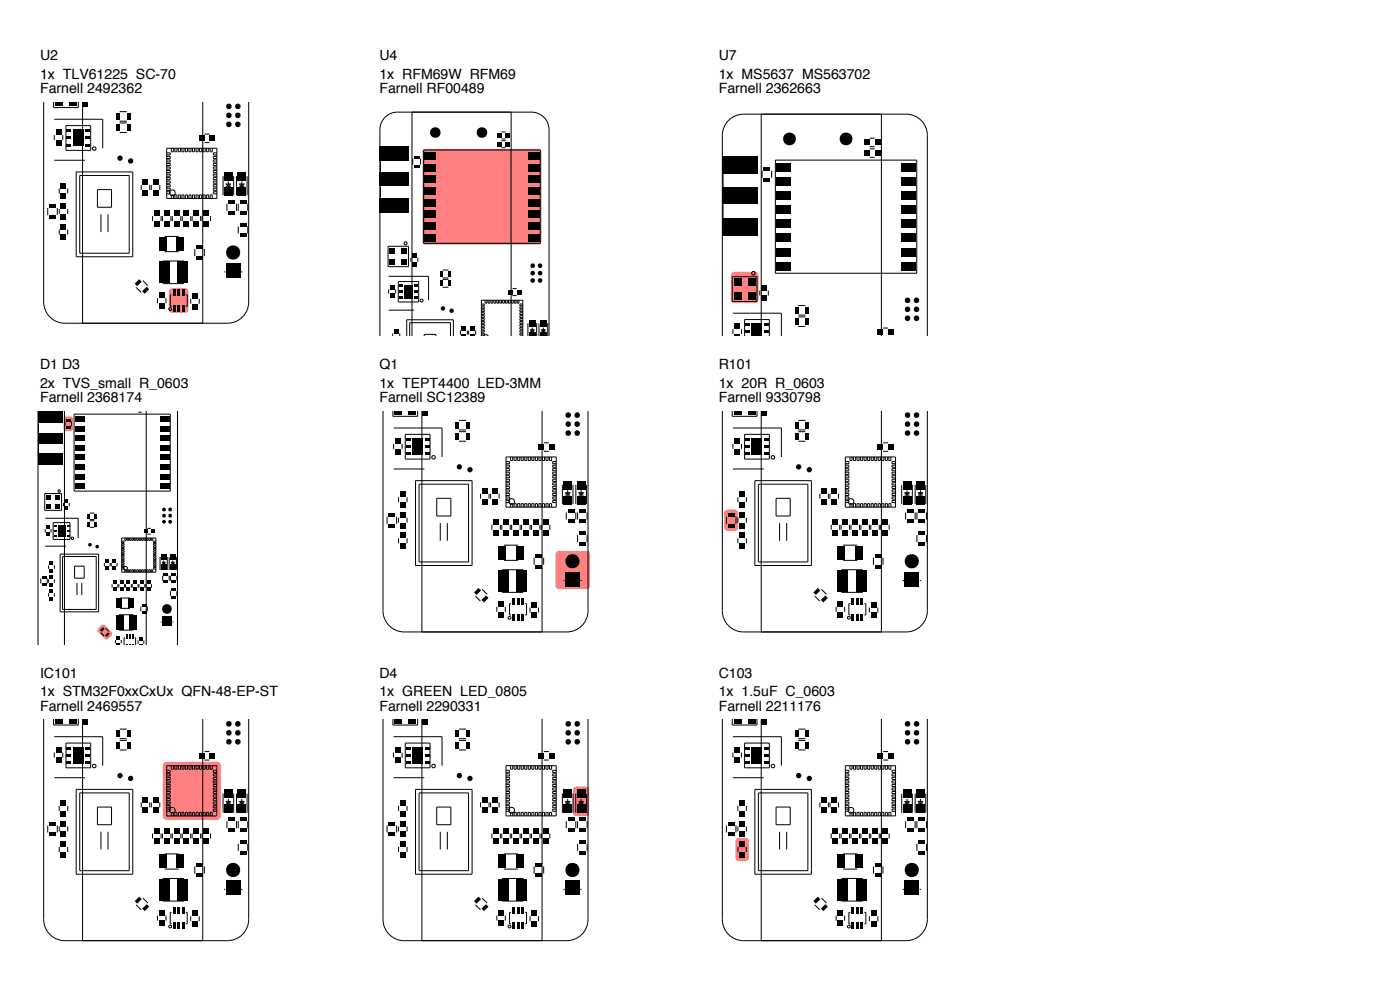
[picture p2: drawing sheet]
<svg xmlns="http://www.w3.org/2000/svg" width="297mm" height="210mm" viewBox="0 0 297 210" stroke-linecap="round" stroke-linejoin="round" font-family="sans-serif">
<defs><g id="words">
<g font-size="3">
<text x="8.5" y="12.7">U2</text>
<text x="8.5" y="16.7">1x TLV61225 SC-70</text>
<text x="80.5" y="12.7">U4</text>
<text x="80.5" y="16.7">1x RFM69W RFM69</text>
<text x="152.5" y="12.7">U7</text>
<text x="152.5" y="16.7">1x MS5637 MS563702</text>
<text x="8.5" y="19.7">Farnell 2492362</text>
<text x="80.5" y="19.7">Farnell RF00489</text>
<text x="152.5" y="19.7">Farnell 2362663</text>
<text x="8.5" y="78.2">D1 D3</text>
<text x="8.5" y="82.2">2x TVS_small R_0603</text>
<text x="80.5" y="78.2">Q1</text>
<text x="80.5" y="82.2">1x TEPT4400 LED-3MM</text>
<text x="152.5" y="78.2">R101</text>
<text x="152.5" y="82.2">1x 20R R_0603</text>
<text x="8.5" y="85.2">Farnell 2368174</text>
<text x="80.5" y="85.2">Farnell SC12389</text>
<text x="152.5" y="85.2">Farnell 9330798</text>
<text x="8.5" y="143.7">IC101</text>
<text x="80.5" y="143.7">D4</text>
<text x="152.5" y="143.7">C103</text>
<text x="8.5" y="147.7">1x STM32F0xxCxUx QFN-48-EP-ST</text>
<text x="80.5" y="147.7">1x GREEN LED_0805</text>
<text x="152.5" y="147.7">1x 1.5uF C_0603</text>
<text x="8.5" y="150.7">Farnell 2469557</text>
<text x="80.5" y="150.7">Farnell 2290331</text>
<text x="152.5" y="150.7">Farnell 2211176</text>
</g>
</g></defs>
<path d="M36 61.4l.6-.3h2.7a.75 .75 0 0 1 .7 .8v3.7a.75 .75 0 0 1-.7 .8h-2.7a.75 .75 0 0 1-.8-.8v-3.7z" fill="#ff8080"/>
<g fill="none" stroke="#000" stroke-width=".21">
<path d="M9.3 21.7v42.4a4.5 4.5 0 0 0 4.5 4.5h34.5a4.5 4.5 0 0 0 4.5-4.5v-42.4M11.4 21.7v1.1h5.2v-1.1M11.5 28.7v1M11.5 34h6.5M11.5 25.3h10.3v6.1M12.6 40v1M13.3 28.7v1M14 26.6h5.2v5.3h-5.2zM14.4 40v1M16.2 36.5h12v18h-12zM16.9 37.2h10.5v16.5h-10.5zM17.5 21.7v46.9"/>
<path d="M19.7 31.2h.5l.2 .3-.2 .3h-.5l-.1-.3zM25.4 28.1h1.5M25.4 26.1h1.5M25.4 23.7h1.5M25.4 25.7h1.5M30 39.2v1.1M31.8 39.2v1.1M32.1 39.2v1.1M33.9 39.2v1.1M35.4 32.4h.7v.5h-.7M35.4 33.2h.7v.4h-.7M35.4 33.9h.7v.5h-.7"/>
<path d="M35.4 34.7h.7v.4h-.7M35.4 35.4h.7v.5h-.7M35.4 36.2h.7v.4h-.7M35.4 36.9h.7v.5h-.7M35.4 37.7h.7v.4h-.7M35.4 38.4h.7v.5h-.7M35.4 39.2h.7v.4h-.7M35.4 39.9h.7v.5h-.7M35.4 31.4h10.6v10.7h-10.6zM36.3 31.4v.8h.5v-.8M37.1 31.4v.8h.4v-.8M37.8 31.4v.8h.5v-.8"/>
<path d="M38.6 31.4v.8h.4v-.8M39.3 31.4v.8h.5v-.8M40.1 31.4v.8h.4v-.8M40.8 31.4v.8h.5v-.8M41.6 31.4v.8h.4v-.8M42.3 31.4v.8h.5v-.8M43 21.7v46.9M43.1 31.4v.8h.4v-.8M43.4 30.2h1M43.4 28.4h1M43.8 31.4v.8h.5v-.8M44.6 31.4v.8h.4v-.8"/>
<path d="M46 39.2h-.7v.4h.7M46 32.4h-.7v.5h.7M46 33.2h-.7v.4h.7M46 33.9h-.7v.5h.7M46 34.7h-.7v.4h.7M46 35.4h-.7v.5h.7M46 36.2h-.7v.4h.7M46 36.9h-.7v.5h.7M46 37.7h-.7v.4h.7M46 38.4h-.7v.5h.7M46 39.9h-.7v.5h.7M47.3 37.4v4"/>
<path d="M47.9 39.5h1.1M47.9 39h1.1l-.5 .5zM48.5 38.5v.5M48.7 39.2h-.4l.2 .2M49.6 37.4v4M50.2 37.4v4M50.8 39.5h1M50.8 39h1l-.5 .5zM51.3 38.5v.5M51.5 39.2h-.3l.2 .2M52.4 37.4v4M10.1 44.1v1.5"/>
<path d="M12.2 44.1v1.5M12.6 44.3v1.1M12.6 48.7v1M14.4 44.3v1.1M14.4 48.7v1M20.7 40.2h3v3.8h-3zM21.4 45.5v3.7M22.9 45.5v3.7M30.3 59.5l1.1 1.1M32.4 45.8v1.1M34.2 45.8v1.1M34.5 45.8v1.1"/>
<path d="M34.5 55.4h4.5M34.9 50.2h3M34.9 53.4h3M35.4 40.7h.7v.4h-.7M36.3 45.8v1.1M36.3 42.1v-.8h.5v.8M36.6 45.8v1.1M37.1 42.1v-.8h.4v.8M37.8 42.1v-.8h.5v.8M38.4 45.8v1.1M38.6 42.1v-.8h.4v.8M38.7 45.8v1.1"/>
<path d="M39.3 42.1v-.8h.5v.8M40.1 42.1v-.8h.4v.8M40.5 45.8v1.1M40.8 45.8v1.1M40.8 42.1v-.8h.5v.8M41.3 52.8v1.5M41.6 42.1v-.8h.4v.8M42.3 42.1v-.8h.5v.8M42.6 45.8v1.1M42.9 45.8v1.1M43.1 42.1v-.8h.4v.8M43.4 52.8v1.5"/>
<path d="M43.8 42.1v-.8h.5v.8M44.6 42.1v-.8h.4v.8M44.7 45.8v1.1M46 40.7h-.7v.4h.7M47.5 57.7h.3M48.2 43.2v1.5M50.2 43.2v1.5M50.6 43.2v1.5M50.6 48v1.5M51.1 57.7h.3M52.6 43.2v1.5M52.6 48v1.5"/>
<path d="M28.9 61l1 1M33.4 63.2v1.1M34.5 60.2h4.5M35.2 63.2v1.1M35.9 65.3h.4v.5h-.4zM36.4 62.6h-.3v2.4h.3M39.4 62.6h.3v2.4h-.3M40.5 63.4v1M42.3 63.4v1"/>
<circle cx="36.6" cy="40.9" r=".6"/>
</g>
<g fill="#000">
<path d="M11.7 21.7h1.5v.7h-1.5zM11.9 29.7h1.1v1.2h-1.1zM11.9 27.5h1.1v1.2h-1.1zM12.9 38.8h1.1v1.2h-1.1zM14.1 30.5h.9v.6h-.9zM14.1 29h.9v.6h-.9zM14.1 27.5h.9v.6h-.9zM14.7 21.7h1.5v.7h-1.5zM15.5 27.5h2.2v3.6h-2.2zM17.6 21.7h1.1v1h-1.1zM18.2 30.5h.9v.6h-.9zM18.2 29h.9v.6h-.9z"/>
<path d="M18.2 27.5h.9v.6h-.9zM24.6 26.4h.8v1.4h-.8zM24.6 24h.8v1.4h-.8zM26.9 26.4h.7v1.4h-.7zM26.9 24h.7v1.4h-.7zM30.3 38h1.1v1.2h-1.1zM32.4 38h1.2v1.2h-1.2zM42.2 28.8h1.2v1.1h-1.2zM44.4 28.8h1.2v1.1h-1.2zM47.6 36.6h1.8v1.7h-1.8zM47.6 39.7h1.8v1.8h-1.8zM50.4 36.6h1.8v1.7h-1.8z"/>
<path d="M50.4 39.7h1.8v1.8h-1.8zM10.5 45.6h1.3v.8h-1.3zM10.5 43.4h1.3v.7h-1.3zM12.9 43.1h1.1v1.2h-1.1zM12.9 45.4h1.1v1.2h-1.1zM12.9 47.5h1.1v1.2h-1.1zM12.9 49.7h1.1v1.2h-1.1zM12.9 41h1.1v1.2h-1.1zM30.3 40.3h1.1v1.2h-1.1zM32.4 40.3h1.2v1.2h-1.2zM32.7 44.6h1.1v1.2h-1.1zM32.7 46.9h1.1v1.2h-1.1z"/>
<path d="M33.7 55.5h2.3v4.5h-2.3zM33.7 50.3h1.7v2.9h-1.7zM34.8 44.6h1.1v1.2h-1.1zM34.8 46.9h1.1v1.2h-1.1zM36.9 44.6h1.1v1.2h-1.1zM36.9 46.9h1.1v1.2h-1.1zM37.5 50.3h1.6v2.9h-1.6zM37.6 55.5h2.3v4.5h-2.3zM39 44.6h1.1v1.2h-1.1zM39 46.9h1.1v1.2h-1.1zM41.1 44.6h1.1v1.2h-1.1zM41.1 46.9h1.1v1.2h-1.1z"/>
<path d="M41.7 54.3h1.3v.8h-1.3zM41.7 52.1h1.3v.7h-1.3zM43.2 44.6h1.1v1.2h-1.1zM43.2 46.9h1.1v1.2h-1.1zM48 55.9h3v3h-3zM48.5 42.5h1.3v.7h-1.3zM48.5 44.7h1.3v.8h-1.3zM50.9 42.5h1.3v.7h-1.3zM50.9 44.7h1.3v.8h-1.3zM50.9 49.5h1.3v.8h-1.3zM50.9 47.3h1.3v.7h-1.3zM29.5 59.2l.6 .6-1 .9-.5-.5z"/>
<path d="M30.2 61.8l.9-1 .6 .6-1 .9zM33.8 62h1.1v1.2h-1.1zM33.8 64.3h1.1v1.2h-1.1zM36.6 61.4h.6v1.4h-.6zM36.6 64.7h.6v1.4h-.6zM37.6 61.4h.6v1.4h-.6zM37.6 64.7h.6v1.4h-.6zM38.6 61.4h.6v1.4h-.6zM38.6 64.7h.6v1.4h-.6zM40.8 62.2h1.1v1.2h-1.1zM40.8 64.4h1.1v1.2h-1.1z"/>
<circle cx="25.5" cy="33.6" r=".57"/>
<circle cx="27.7" cy="34.1" r=".57"/>
<circle cx="48.6" cy="24.5" r=".6"/>
<circle cx="48.6" cy="22.6" r=".6"/>
<circle cx="48.6" cy="26.4" r=".59"/>
<circle cx="50.5" cy="24.5" r=".6"/>
<circle cx="50.5" cy="22.6" r=".6"/>
<circle cx="50.5" cy="26.4" r=".59"/>
<circle cx="49.5" cy="53.6" r="1.51"/>
</g>
<g fill="#ff8080">
<path d="M13.7 88.4h1.3l.4 .2 .1 2.3-.2 .5h-1.3l-.5-.2v-2.3z"/>
<path d="M21.5 132.6l.3-.1 .4 .1 1.6 1.7-.1 .5-1 .9-.5-.2-1.5-1.6 .1-.5z"/>
</g>
<g fill="none" stroke="#000" stroke-width=".21">
<path d="M8.1 87.2v49.6M8.2 89.8v2M8.2 94.2v2M13.7 87.2v49.6M13.8 89.4v1M15.2 89.4v1M15.7 87.9h20.4v16.3h-20.4zM29.3 87.4h.8M31 87.2v49.6M37.7 87.2l-.1 49.6M9.5 104.7h3.6v3.6h-3.6zM9.6 112.2v.8"/>
<path d="M9.6 115.9h4.4M9.6 110h7v4.1M10.3 120v.7M10.8 112.2v.8M11.3 110.9h3.5v3.5h-3.5zM11.5 120v.7M12.4 104h.3v.4h-.3zM12.8 117.6h8.1v12.2h-8.1zM13.3 118.1h7.1v11.2h-7.1zM13.5 106.7v.7M14.7 106.7v.7M15.2 114h.3v.4h-.3z"/>
<path d="M19 111.9h1.1M19 110.5h1.1M19 108.9h1.1M19 110.2h1.1M22.1 119.4v.8M23.4 119.4v.8M23.6 119.4v.8M24.8 119.4v.8M25.8 114.8h.5v.3h-.5M25.8 115.3h.5v.3h-.5M25.8 115.8h.5v.3h-.5M25.8 116.3h.5v.3h-.5"/>
<path d="M25.8 116.8h.5v.3h-.5M25.8 117.4h.5v.3h-.5M25.8 117.9h.5v.3h-.5M25.8 118.4h.5v.3h-.5M25.8 118.9h.5v.3h-.5M25.8 119.4h.5v.3h-.5M25.8 119.9h.5v.3h-.5M25.8 114.1h7.3v7.3h-7.3zM26.5 114.1v.5h.3v-.5M27 114.1v.5h.3v-.5M27.5 114.1v.5h.3v-.5M28 114.1v.5h.3v-.5"/>
<path d="M28.5 114.1v.5h.3v-.5M29 114.1v.5h.3v-.5M29.5 114.1v.5h.4v-.5M30.1 114.1v.5h.3v-.5M30.6 114.1v.5h.3v-.5M31.1 114.1v.5h.3v-.5M31.3 113.3h.7M31.3 112.1h.7M31.6 114.1v.5h.3v-.5M32.1 114.1v.5h.3v-.5M33.1 119.4h-.5v.3h.5M33.1 114.8h-.5v.3h.5"/>
<path d="M33.1 115.3h-.5v.3h.5M33.1 115.8h-.5v.3h.5M33.1 116.3h-.5v.3h.5M33.1 116.8h-.5v.3h.5M33.1 117.4h-.5v.3h.5M33.1 117.9h-.5v.3h.5M33.1 118.4h-.5v.3h.5M33.1 118.9h-.5v.3h.5M33.1 119.9h-.5v.3h.5M34 118.2v2.7M34.4 119.6h.7M34.4 119.3h.7l-.4 .3z"/>
<path d="M34.7 118.9v.4M34.9 119.4h-.3l.2 .1M35.5 118.2v2.7M35.9 118.2v2.7M36.3 119.6h.7M36.3 119.3h.7l-.3 .3zM36.7 118.9v.4M36.8 119.4h-.2l.1 .1M37.4 118.2v2.7M8.7 122.8v1M10 122.8v1M10.3 122.9v.7"/>
<path d="M10.3 125.9v.7M11.5 122.9v.7M11.5 125.9v.7M15.8 120.1h2.1v2.6h-2.1zM16.3 123.7v2.5M17.3 123.7v2.5M21.4 134.2l.7 .7M22.4 133.2l.7 .8M23.8 123.9v.7M24.5 135.8v.7M25 123.9v.7M25.2 123.9v.7"/>
<path d="M25.3 133.7h3M25.3 130.4h3M25.5 126.9h2.1M25.5 129.1h2.1M25.7 135.8v.7M25.8 120.4h.5v.3h-.5M26.4 123.9v.7M26.5 121.4v-.5h.3v.5M26.5 135.3h-.2v1.5M26.6 123.9v.7M27 121.4v-.5h.3v.5M27.5 121.4v-.5h.3v.5"/>
<path d="M27.9 123.9v.7M28 121.4v-.5h.3v.5M28.1 123.9v.7M28.5 121.4v-.5h.3v.5M28.6 135.3h.2v1.5M29 121.4v-.5h.3v.5M29.3 123.9v.7M29.3 135.9v.7M29.5 123.9v.7M29.5 121.4v-.5h.4v.5M29.9 128.7v1M30.1 121.4v-.5h.3v.5"/>
<path d="M30.5 135.9v.7M30.6 121.4v-.5h.3v.5M30.7 123.9v.7M30.9 123.9v.7M31.1 121.4v-.5h.3v.5M31.3 128.7v1M31.6 121.4v-.5h.3v.5M32.1 121.4v-.5h.3v.5M32.1 123.9v.7M33.1 120.4h-.5v.3h.5M34.1 132h.2M34.5 122.1v1.1"/>
<path d="M35.9 122.1v1.1M36.2 122.1v1.1M36.2 125.4v1M36.6 132h.2M37.5 122.1v1.1M37.5 125.4v1"/>
<circle cx="26.6" cy="120.6" r=".41"/>
</g>
<g fill="#000">
<path d="M8 91.8h5.2v2.4h-5.2zM8 96.3h5.2v2.4h-5.2zM8 87.3h5.2v2.5h-5.2zM14 88.9h1v.5h-1zM14 90.4h1v.5h-1zM15.9 88.3h2v1.2h-2zM15.9 90.3h2v1.2h-2zM15.9 92.3h2v1.3h-2zM15.9 94.4h2v1.2h-2zM15.9 96.4h2v1.3h-2zM15.9 98.5h2v1.2h-2zM28.5 87.2h.8z"/>
<path d="M30.1 87.2h.8zM33.9 98.5h2.1v1.2h-2.1zM33.9 96.4h2.1v1.3h-2.1zM33.9 94.4h2.1v1.2h-2.1zM33.9 92.3h2.1v1.3h-2.1zM33.9 90.3h2.1v1.2h-2.1zM33.9 88.3h2.1v1.2h-2.1zM9.7 105h1.1v1h-1.1zM9.7 107h1.1v1h-1.1zM9.8 113h.8v.8h-.8zM9.8 111.4h.8v.8h-.8zM10.5 119.1h.8v.9h-.8z"/>
<path d="M11.4 113.5h.6v.4h-.6zM11.4 112.5h.6v.4h-.6zM11.4 111.4h.6v.4h-.6zM11.8 105h1v1h-1zM11.8 107h1v1h-1zM12.3 111.4h1.5v2.5h-1.5zM13.7 105.9h.8v.8h-.8zM13.7 107.4h.8v.8h-.8zM14.1 113.5h.6v.4h-.6zM14.1 112.5h.6v.4h-.6zM14.1 111.4h.6v.4h-.6zM15.9 100.5h2v1.2h-2z"/>
<path d="M15.9 102.6h2v1.2h-2zM18.5 110.7h.5v.9h-.5zM18.5 109.1h.5v.9h-.5zM20.1 110.7h.5v.9h-.5zM20.1 109.1h.5v.9h-.5zM22.4 118.6h.7v.8h-.7zM23.8 118.6h.8v.8h-.8zM30.5 112.3h.8v.8h-.8zM32 112.3h.8v.8h-.8zM33.9 102.6h2.1v1.2h-2.1zM33.9 100.5h2.1v1.2h-2.1zM34.1 117.6h1.2v1.2h-1.2z"/>
<path d="M34.1 119.7h1.2v1.3h-1.2zM36.1 117.6h1.2v1.2h-1.2zM36.1 119.7h1.2v1.3h-1.2zM8.9 123.8h.9v.5h-.9zM8.9 122.2h.9v.6h-.9zM10.5 122.1h.8v.8h-.8zM10.5 123.6h.8v.8h-.8zM10.5 125.1h.8v.8h-.8zM10.5 126.6h.8v.8h-.8zM10.5 120.7h.8v.8h-.8zM21.9 133l.3 .4-.6 .7-.4-.4zM22.4 120.2h.7v.8h-.7z"/>
<path d="M22.3 134.8l.6-.7 .4 .4-.7 .6zM23.8 120.2h.8v.8h-.8zM24 123.1h.8v.8h-.8zM24 124.6h.8v.9h-.8zM24.7 130.5h1.5v3.1h-1.5zM24.7 127h1.1v1.9h-1.1zM24.7 135h.8v.8h-.8zM24.7 136.5h.8v.3h-.8zM25.4 123.1h.8v.8h-.8zM25.4 124.6h.8v.9h-.8zM26.7 134.5h.4v1h-.4zM26.9 123.1h.7v.8h-.7z"/>
<path d="M26.9 124.6h.7v.9h-.7zM27.2 127h1.2v1.9h-1.2zM27.4 130.5h1.5v3.1h-1.5zM27.4 134.5h.4v1h-.4zM28 134.5h.4v1h-.4zM28.3 123.1h.8v.8h-.8zM28.3 124.6h.8v.9h-.8zM29.5 135.1h.8v.8h-.8zM29.5 136.6h.8v.2h-.8zM29.7 123.1h.8v.8h-.8zM29.7 124.6h.8v.9h-.8zM30.1 129.7h.9v.5h-.9z"/>
<path d="M30.1 128.2h.9v.5h-.9zM31.2 123.1h.7v.8h-.7zM31.2 124.6h.7v.9h-.7zM34.4 130.8h2v2h-2zM34.8 121.6h.9v.5h-.9zM34.8 123.2h.9v.5h-.9zM36.4 126.4h.9v.5h-.9zM36.4 124.9h.9v.5h-.9zM36.4 121.6h.9v.5h-.9zM36.4 123.2h.9v.5h-.9z"/>
<circle cx="12.2" cy="93" r=".92"/>
<circle cx="19.1" cy="115.6" r=".39"/>
<circle cx="20.6" cy="116" r=".39"/>
<circle cx="34.8" cy="110.7" r=".41"/>
<circle cx="34.8" cy="109.4" r=".41"/>
<circle cx="34.8" cy="108.1" r=".4"/>
<circle cx="36.1" cy="110.7" r=".4"/>
<circle cx="36.1" cy="109.4" r=".4"/>
<circle cx="36.1" cy="108.1" r=".4"/>
<circle cx="35.4" cy="129.2" r="1.03"/>
</g>
<path d="M34.8 161.8l.5-.2h10.8a.75 .75 0 0 1 .7 .8v10.8a.75 .75 0 0 1-.7 .7h-10.8a.75 .75 0 0 1-.8-.7v-10.8z" fill="#ff8080"/>
<g fill="none" stroke="#000" stroke-width=".21">
<path d="M9.3 152.7v42.4a4.5 4.5 0 0 0 4.5 4.5h34.5a4.5 4.5 0 0 0 4.5-4.5v-42.4M11.4 152.7v1.1h5.2v-1.1M11.5 159.7v1M11.5 156.3h10.3v6.1M13.3 159.7v1M14 157.6h5.2v5.3h-5.2zM17.5 152.7v46.9M25.4 159.1h1.5M25.4 157.1h1.5M25.4 154.7h1.5M25.4 156.7h1.5M43 152.7v46.9"/>
<path d="M43.4 159.4h1M10.1 175.1v1.5M11.5 165h6.5M12.2 175.1v1.5M12.6 171v1M12.6 175.3v1.1M12.6 179.7v1M14.4 171v1M14.4 175.3v1.1M14.4 179.7v1M16.2 167.5h12v18h-12zM16.9 168.2h10.5v16.5h-10.5z"/>
<path d="M19.7 162.2h.5l.2 .3-.2 .3h-.5l-.1-.3zM20.7 171.2h3v3.8h-3zM21.4 176.5v3.7M22.9 176.5v3.7M30 170.2v1.1M31.8 170.2v1.1M32.1 170.2v1.1M32.4 176.8v1.1M33.9 170.2v1.1M34.2 176.8v1.1M34.5 176.8v1.1M35.4 163.4h.7v.5h-.7"/>
<path d="M35.4 164.2h.7v.4h-.7M35.4 164.9h.7v.5h-.7M35.4 165.7h.7v.4h-.7M35.4 166.4h.7v.5h-.7M35.4 167.2h.7v.4h-.7M35.4 167.9h.7v.5h-.7M35.4 168.7h.7v.4h-.7M35.4 169.4h.7v.5h-.7M35.4 170.2h.7v.4h-.7M35.4 170.9h.7v.5h-.7M35.4 171.7h.7v.4h-.7M35.4 162.4h10.6v10.7h-10.6z"/>
<path d="M36.3 176.8v1.1M36.3 162.4v.8h.5v-.8M36.3 173.1v-.8h.5v.8M36.6 176.8v1.1M37.1 173.1v-.8h.4v.8M37.1 162.4v.8h.4v-.8M37.8 173.1v-.8h.5v.8M37.8 162.4v.8h.5v-.8M38.4 176.8v1.1M38.6 173.1v-.8h.4v.8M38.6 162.4v.8h.4v-.8M38.7 176.8v1.1"/>
<path d="M39.3 173.1v-.8h.5v.8M39.3 162.4v.8h.5v-.8M40.1 173.1v-.8h.4v.8M40.1 162.4v.8h.4v-.8M40.5 176.8v1.1M40.8 176.8v1.1M40.8 173.1v-.8h.5v.8M40.8 162.4v.8h.5v-.8M41.6 173.1v-.8h.4v.8M41.6 162.4v.8h.4v-.8M42.3 173.1v-.8h.5v.8M42.3 162.4v.8h.5v-.8"/>
<path d="M42.6 176.8v1.1M42.9 176.8v1.1M43.1 173.1v-.8h.4v.8M43.1 162.4v.8h.4v-.8M43.4 161.2h1M43.8 173.1v-.8h.5v.8M43.8 162.4v.8h.5v-.8M44.6 173.1v-.8h.4v.8M44.6 162.4v.8h.4v-.8M44.7 176.8v1.1M46 170.2h-.7v.4h.7M46 163.4h-.7v.5h.7"/>
<path d="M46 164.2h-.7v.4h.7M46 164.9h-.7v.5h.7M46 165.7h-.7v.4h.7M46 166.4h-.7v.5h.7M46 167.2h-.7v.4h.7M46 167.9h-.7v.5h.7M46 168.7h-.7v.4h.7M46 169.4h-.7v.5h.7M46 170.9h-.7v.5h.7M46 171.7h-.7v.4h.7M47.3 168.4v4M47.9 170.5h1.1"/>
<path d="M47.9 170h1.1l-.5 .5zM48.2 174.2v1.5M48.5 169.5v.5M48.7 170.2h-.4l.2 .2M49.6 168.4v4M50.2 168.4v4M50.2 174.2v1.5M50.6 174.2v1.5M50.6 179v1.5M50.8 170.5h1M50.8 170h1l-.5 .5zM51.3 169.5v.5"/>
<path d="M51.5 170.2h-.3l.2 .2M52.4 168.4v4M52.6 174.2v1.5M52.6 179v1.5M28.9 191.9l1 1.1M30.3 190.5l1.1 1.1M33.4 194.2v1.1M34.5 191.2h4.5M34.5 186.4h4.5M34.9 181.2h3M34.9 184.4h3M35.2 194.2v1.1"/>
<path d="M35.9 196.3h.4v.5h-.4zM36.4 193.6h-.3v2.4h.3M39.4 193.6h.3v2.4h-.3M40.5 194.4v1M41.3 183.8v1.5M42.3 194.4v1M43.4 183.8v1.5M47.5 188.7h.3M51.1 188.7h.3"/>
<circle cx="36.6" cy="171.9" r=".6"/>
</g>
<g fill="#000">
<path d="M11.7 152.7h1.5v.7h-1.5zM11.9 158.5h1.1v1.2h-1.1zM14.1 160h.9v.6h-.9zM14.1 158.5h.9v.6h-.9zM14.7 152.7h1.5v.7h-1.5zM15.5 158.5h2.2v3.6h-2.2zM17.6 152.7h1.1v1h-1.1zM18.2 160h.9v.6h-.9zM18.2 158.5h.9v.6h-.9zM24.6 157.4h.8v1.4h-.8zM24.6 155h.8v1.4h-.8zM26.9 157.4h.7v1.4h-.7z"/>
<path d="M26.9 155h.7v1.4h-.7zM42.2 159.8h1.2v1.1h-1.2zM44.4 159.8h1.2v1.1h-1.2zM10.5 176.6h1.3v.8h-1.3zM10.5 174.4h1.3v.7h-1.3zM11.9 160.7h1.1v1.2h-1.1zM12.9 174.1h1.1v1.2h-1.1zM12.9 176.4h1.1v1.2h-1.1zM12.9 178.5h1.1v1.2h-1.1zM12.9 172h1.1v1.2h-1.1zM12.9 169.8h1.1v1.2h-1.1zM14.1 161.5h.9v.6h-.9z"/>
<path d="M18.2 161.5h.9v.6h-.9zM30.3 171.3h1.1v1.2h-1.1zM30.3 169h1.1v1.2h-1.1zM32.4 171.3h1.2v1.2h-1.2zM32.4 169h1.2v1.2h-1.2zM32.7 175.6h1.1v1.2h-1.1zM32.7 177.9h1.1v1.2h-1.1zM34.8 175.6h1.1v1.2h-1.1zM34.8 177.9h1.1v1.2h-1.1zM36.9 175.6h1.1v1.2h-1.1zM36.9 177.9h1.1v1.2h-1.1zM39 175.6h1.1v1.2h-1.1z"/>
<path d="M39 177.9h1.1v1.2h-1.1zM41.1 175.6h1.1v1.2h-1.1zM41.1 177.9h1.1v1.2h-1.1zM43.2 175.6h1.1v1.2h-1.1zM43.2 177.9h1.1v1.2h-1.1zM47.6 167.5h1.8v1.8h-1.8zM47.6 170.7h1.8v1.8h-1.8zM48.5 173.5h1.3v.7h-1.3zM48.5 175.7h1.3v.8h-1.3zM50.4 167.5h1.8v1.8h-1.8zM50.4 170.7h1.8v1.8h-1.8zM50.9 173.5h1.3v.7h-1.3z"/>
<path d="M50.9 175.7h1.3v.8h-1.3zM50.9 178.3h1.3v.7h-1.3zM12.9 180.7h1.1v1.2h-1.1zM29.5 190.2l.6 .6-1 .9-.5-.5zM30.2 192.8l.9-1 .6 .5-1 1zM33.7 186.5h2.3v4.5h-2.3zM33.7 181.3h1.7v2.9h-1.7zM33.8 193h1.1v1.2h-1.1zM33.8 195.3h1.1v1.2h-1.1zM36.6 192.4h.6v1.4h-.6zM36.6 195.7h.6v1.4h-.6zM37.5 181.3h1.6v2.9h-1.6z"/>
<path d="M37.6 186.5h2.3v4.5h-2.3zM37.6 192.4h.6v1.4h-.6zM37.6 195.7h.6v1.4h-.6zM38.6 192.4h.6v1.4h-.6zM38.6 195.7h.6v1.4h-.6zM40.8 193.2h1.1v1.2h-1.1zM40.8 195.4h1.1v1.2h-1.1zM41.7 185.3h1.3v.8h-1.3zM41.7 183.1h1.3v.7h-1.3zM48 186.9h3v3h-3zM50.9 180.5h1.3v.8h-1.3z"/>
<circle cx="48.6" cy="157.4" r=".6"/>
<circle cx="48.6" cy="155.5" r=".6"/>
<circle cx="48.6" cy="153.6" r=".59"/>
<circle cx="50.5" cy="157.4" r=".6"/>
<circle cx="50.5" cy="155.5" r=".6"/>
<circle cx="50.5" cy="153.6" r=".59"/>
<circle cx="25.5" cy="164.5" r=".57"/>
<circle cx="27.7" cy="165.1" r=".57"/>
<circle cx="49.5" cy="184.6" r="1.51"/>
</g>
<path d="M89.8 31.8l.5-.2h24a.62 .62 0 0 1 .6 .6v19.1a.62 .62 0 0 1-.6 .6h-24a.62 .62 0 0 1-.7-.6v-19.1z" fill="#ff8080"/>
<g fill="none" stroke="#000" stroke-width=".21">
<path d="M80.7 34.2v2.4M80.7 39.6v2.3M87.4 23.8v47.5M87.6 33.7v1.2M89.2 33.7v1.2M89.9 31.8h24.7v19.8h-24.7zM106.4 29.5h.9M106.4 28h.9M106.4 31.3h.9M106.4 29.9h.9M108.4 23.8v47.5M82.3 52.2h4.4v4.4h-4.4z"/>
<path d="M82.5 58.6h8.4v5.1M84.5 59.7h4.3v4.4h-4.3zM85.8 51.4h.5v.4h-.5zM87.2 54.7v.8M88.6 54.7v.8M93.9 59.3h1.2M93.9 57.3h1.2M93.9 59h1.2M80.6 71.3v-43.8a3.7 3.7 0 0 1 3.7-3.7h28.5a3.7 3.7 0 0 1 3.7 3.7v43.8M82.5 61.4v.9M82.5 65.8h5.3M83.3 70.7v.6"/>
<path d="M83.9 61.4v.9M84.8 70.7v.6M86.3 71.3v-3.5h9.9v3.5M86.9 71.3v-2.8h8.7v2.8M89.2 63.5h.5v.5h-.5zM90 71.3v-.4h2.5v.4M93.9 60.9h1.2M97.7 70.1v.9M99.2 70.1v.9M99.4 70.1v.9M100.9 70.1v.9M102.1 70.1h.7v.3h-.7"/>
<path d="M102.1 71.3v-7.6h8.8v7.6M102.1 64.5h.7v.4h-.7M102.1 65.1h.7v.4h-.7M102.1 65.7h.7v.4h-.7M102.1 66.4h.7v.3h-.7M102.1 67h.7v.3h-.7M102.1 67.6h.7v.4h-.7M102.1 68.2h.7v.4h-.7M102.1 68.8h.7v.4h-.7M102.1 69.4h.7v.4h-.7M102.1 70.7h.7v.4h-.7M102.7 71.3l.4-.3 .5 .3"/>
<path d="M102.9 63.7v.6h.4v-.6M103.6 63.7v.6h.3v-.6M104.2 63.7v.6h.3v-.6M104.8 63.7v.6h.4v-.6M105.4 63.7v.6h.4v-.6M106 63.7v.6h.4v-.6M106.7 63.7v.6h.3v-.6M107.3 63.7v.6h.3v-.6M107.9 63.7v.6h.4v-.6M108.5 63.7v.6h.4v-.6M108.8 62.7h.8M108.8 61.2h.8"/>
<path d="M109.1 63.7v.6h.4v-.6M109.7 63.7v.6h.4v-.6M110.9 70.1h-.6v.3h.6M110.9 64.5h-.6v.4h.6M110.9 65.1h-.6v.4h.6M110.9 65.7h-.6v.4h.6M110.9 66.4h-.6v.3h.6M110.9 67h-.6v.3h.6M110.9 67.6h-.6v.4h.6M110.9 68.2h-.6v.4h.6M110.9 68.8h-.6v.4h.6M110.9 69.4h-.6v.4h.6"/>
<path d="M110.9 70.7h-.6v.4h.6M112 68.6v2.7M112.5 70.4h.9M112.5 69.9h.9l-.5 .5zM112.9 69.5v.4M113.1 70.1h-.3l.2 .2M113.9 68.6v2.7M114.4 68.6v2.7M114.8 70.4h.9M114.8 69.9h.9l-.4 .5zM115.3 69.5v.4M115.5 70.1h-.3l.1 .2"/>
<path d="M116.2 68.6v2.7"/>
</g>
<g fill="#000">
<path d="M80.6 36.7h6.2v2.8h-6.2zM80.6 31.2h6.2v3h-6.2zM87.8 33.1h1.2v.6h-1.2zM87.8 34.9h1.2v.6h-1.2zM90.1 32.3h2.4v1.5h-2.4zM90.1 34.8h2.4v1.5h-2.4zM90.1 37.3h2.4v1.5h-2.4zM90.1 39.7h2.4v1.5h-2.4zM105.4 28.3h1v.9h-1zM105.4 30.1h1v1h-1zM107.3 28.3h1v.9h-1zM107.3 30.1h1v1h-1z"/>
<path d="M112 39.7h2.4v1.5h-2.4zM112 37.3h2.4v1.5h-2.4zM112 34.8h2.4v1.5h-2.4zM112 32.3h2.4v1.5h-2.4zM80.6 42h6.2v3h-6.2zM82.6 52.6h1.3v1.2h-1.3zM82.6 55h1.3v1.3h-1.3zM85.1 52.6h1.3v1.2h-1.3zM85.1 55h1.3v1.3h-1.3zM87.4 53.7h1v1h-1zM87.4 55.5h1v1h-1zM90.1 42.2h2.4v1.5h-2.4z"/>
<path d="M90.1 44.7h2.4v1.5h-2.4zM90.1 47.2h2.4v1.5h-2.4zM90.1 49.6h2.4v1.5h-2.4zM93.3 59.5h.6v1.2h-.6zM93.3 57.6h.6v1.1h-.6zM95.1 59.5h.7v1.2h-.7zM95.1 57.6h.7v1.1h-.7zM112 49.6h2.4v1.5h-2.4zM112 47.2h2.4v1.5h-2.4zM112 44.7h2.4v1.5h-2.4zM112 42.2h2.4v1.5h-2.4zM82.7 62.3h1v1h-1z"/>
<path d="M82.7 60.4h1v1h-1zM83.6 69.8h.9v.9h-.9zM84.6 62.9h.8v.5h-.8zM84.6 61.7h.8v.4h-.8zM84.6 60.4h.8v.5h-.8zM85.7 60.4h1.9v3h-1.9zM88 62.9h.7v.5h-.7zM88 61.7h.7v.4h-.7zM88 60.4h.7v.5h-.7zM98 71h.9v.3h-.9zM98 69.1h.9v1h-.9zM99.7 71h.9v.3h-.9z"/>
<path d="M99.7 69.1h.9v1h-.9zM107.8 61.5h1v.9h-1zM109.6 61.5h1v.9h-1zM112.2 67.9h1.5v1.5h-1.5zM112.2 70.5h1.5v.8h-1.5zM114.5 67.9h1.5v1.5h-1.5zM114.5 70.5h1.5v.8h-1.5z"/>
<circle cx="85.7" cy="38" r="1.12"/>
<circle cx="92.4" cy="28.1" r="1.12"/>
<circle cx="102.3" cy="28.1" r="1.12"/>
<circle cx="113" cy="59.5" r=".49"/>
<circle cx="113" cy="57.9" r=".49"/>
<circle cx="113" cy="56.4" r=".49"/>
<circle cx="114.6" cy="57.9" r=".49"/>
<circle cx="114.6" cy="59.5" r=".49"/>
<circle cx="114.6" cy="56.4" r=".49"/>
<circle cx="94" cy="65.4" r=".47"/>
<circle cx="95.8" cy="65.9" r=".47"/>
</g>
<path d="M118.1 117.1l.5-.2h5.9a.75 .75 0 0 1 .7 .7v6.6a.75 .75 0 0 1-.7 .8h-5.9a.75 .75 0 0 1-.7-.8v-6.6z" fill="#ff8080"/>
<g fill="none" stroke="#000" stroke-width=".21">
<path d="M81.3 87.2v42.4a4.5 4.5 0 0 0 4.5 4.5h34.5a4.5 4.5 0 0 0 4.5-4.5v-42.4M83.4 87.2v1.1h5.2v-1.1M83.5 94.2v1M83.5 99.5h6.5M83.5 90.8h10.3v6.1M85.3 94.2v1M86 92.1h5.2v5.3h-5.2zM89.5 87.2v46.9M91.7 96.7h.5l.2 .3-.2 .3h-.5l-.1-.3zM97.4 93.6h1.5M97.4 91.6h1.5M97.4 89.2h1.5"/>
<path d="M97.4 91.2h1.5M107.4 97.9h.7v.5h-.7M107.4 98.7h.7v.4h-.7M107.4 99.4h.7v.5h-.7M107.4 96.9h10.6v10.7h-10.6zM108.3 96.9v.8h.5v-.8M109.1 96.9v.8h.4v-.8M109.8 96.9v.8h.5v-.8M110.6 96.9v.8h.4v-.8M111.3 96.9v.8h.5v-.8M112.1 96.9v.8h.4v-.8M112.8 96.9v.8h.5v-.8"/>
<path d="M113.6 96.9v.8h.4v-.8M114.3 96.9v.8h.5v-.8M115 87.2v46.9M115.1 96.9v.8h.4v-.8M115.4 95.7h1M115.4 93.9h1M115.8 96.9v.8h.5v-.8M116.6 96.9v.8h.4v-.8M118 97.9h-.7v.5h.7M118 98.7h-.7v.4h.7M118 99.4h-.7v.5h.7M82.1 109.6v1.5"/>
<path d="M84.1 109.6v1.5M84.6 105.5v1M84.6 109.8v1.1M84.6 114.2v1M86.4 105.5v1M86.4 109.8v1.1M86.4 114.2v1M88.2 102h12v18h-12zM88.9 102.7h10.5v16.5h-10.5zM92.7 105.7h3v3.8h-3zM93.4 111v3.7M94.9 111v3.7"/>
<path d="M102 104.7v1.1M103.8 104.7v1.1M104.1 104.7v1.1M104.4 111.3v1.1M105.9 104.7v1.1M106.2 111.3v1.1M106.5 111.3v1.1M106.9 115.7h3M106.9 118.9h3M107.4 100.2h.7v.4h-.7M107.4 100.9h.7v.5h-.7M107.4 101.7h.7v.4h-.7"/>
<path d="M107.4 102.4h.7v.5h-.7M107.4 103.2h.7v.4h-.7M107.4 103.9h.7v.5h-.7M107.4 104.7h.7v.4h-.7M107.4 105.4h.7v.5h-.7M107.4 106.2h.7v.4h-.7M108.3 111.3v1.1M108.3 107.6v-.8h.5v.8M108.6 111.3v1.1M109.1 107.6v-.8h.4v.8M109.8 107.6v-.8h.5v.8M110.4 111.3v1.1"/>
<path d="M110.6 107.6v-.8h.4v.8M110.7 111.3v1.1M111.3 107.6v-.8h.5v.8M112.1 107.6v-.8h.4v.8M112.5 111.3v1.1M112.8 111.3v1.1M112.8 107.6v-.8h.5v.8M113.3 118.3v1.5M113.6 107.6v-.8h.4v.8M114.3 107.6v-.8h.5v.8M114.6 111.3v1.1M114.9 111.3v1.1"/>
<path d="M115.1 107.6v-.8h.4v.8M115.3 118.3v1.5M115.8 107.6v-.8h.5v.8M116.6 107.6v-.8h.4v.8M116.7 111.3v1.1M118 104.7h-.7v.4h.7M118 100.2h-.7v.4h.7M118 100.9h-.7v.5h.7M118 101.7h-.7v.4h.7M118 102.4h-.7v.5h.7M118 103.2h-.7v.4h.7M118 103.9h-.7v.5h.7"/>
<path d="M118 105.4h-.7v.5h.7M118 106.2h-.7v.4h.7M119.3 102.9v4M119.9 105h1.1M119.9 104.5h1.1l-.6 .5zM120.1 108.7v1.5M120.4 104v.5M120.7 104.7h-.4l.2 .2M121.6 102.9v4M122.2 102.9v4M122.2 108.7v1.5M122.5 108.7v1.5"/>
<path d="M122.5 113.5v1.5M122.8 105h1M122.8 104.5h1l-.5 .5zM123.3 104v.5M123.5 104.7h-.4l.3 .2M124.4 102.9v4M124.6 108.7v1.5M124.6 113.5v1.5M100.9 126.5l1 1M102.3 125l1.1 1.1M105.4 128.7v1.1M106.5 125.7h4.5"/>
<path d="M106.5 120.9h4.5M107.2 128.7v1.1M107.9 130.8h.4v.5h-.4zM108.4 128.1h-.3v2.4h.3M111.4 128.1h.3v2.4h-.3M112.5 128.9v1M114.3 128.9v1M119.5 123.2h.3M123.1 123.2h.3"/>
<circle cx="108.6" cy="106.4" r=".6"/>
</g>
<g fill="#000">
<path d="M83.7 87.2h1.5v.7h-1.5zM83.8 95.2h1.2v1.2h-1.2zM83.8 93h1.2v1.2h-1.2zM86.1 96h.9v.6h-.9zM86.1 94.5h.9v.6h-.9zM86.1 93h.9v.6h-.9zM86.7 87.2h1.5v.7h-1.5zM87.5 93h2.2v3.6h-2.2zM89.5 87.2h1.2v1h-1.2zM90.2 96h.9v.6h-.9zM90.2 94.5h.9v.6h-.9zM90.2 93h.9v.6h-.9z"/>
<path d="M96.6 91.9h.8v1.4h-.8zM96.6 89.5h.8v1.4h-.8zM98.9 91.9h.7v1.4h-.7zM98.9 89.5h.7v1.4h-.7zM114.2 94.3h1.2v1.1h-1.2zM116.4 94.3h1.2v1.1h-1.2zM82.5 111.1h1.3v.8h-1.3zM82.5 108.9h1.3v.7h-1.3zM84.9 108.6h1.1v1.2h-1.1zM84.9 110.9h1.1v1.2h-1.1zM84.9 113h1.1v1.2h-1.1zM84.9 115.2h1.1v1.2h-1.1z"/>
<path d="M84.9 106.5h1.1v1.2h-1.1zM84.9 104.3h1.1v1.2h-1.1zM102.3 105.8h1.1v1.2h-1.1zM102.3 103.5h1.1v1.2h-1.1zM104.4 105.8h1.2v1.2h-1.2zM104.4 103.5h1.2v1.2h-1.2zM104.7 110.1h1.1v1.2h-1.1zM104.7 112.4h1.1v1.2h-1.1zM105.7 115.8h1.7v2.9h-1.7zM106.8 110.1h1.1v1.2h-1.1zM106.8 112.4h1.1v1.2h-1.1zM108.9 110.1h1.1v1.2h-1.1z"/>
<path d="M108.9 112.4h1.1v1.2h-1.1zM109.5 115.8h1.6v2.9h-1.6zM111 110.1h1.1v1.2h-1.1zM111 112.4h1.1v1.2h-1.1zM113.1 110.1h1.1v1.2h-1.1zM113.1 112.4h1.1v1.2h-1.1zM113.7 119.8h1.3v.8h-1.3zM113.7 117.6h1.3v.7h-1.3zM115.2 110.1h1.1v1.2h-1.1zM115.2 112.4h1.1v1.2h-1.1zM119.5 102h1.8v1.8h-1.8zM119.5 105.2h1.8v1.8h-1.8z"/>
<path d="M120.5 108h1.3v.7h-1.3zM120.5 110.2h1.3v.8h-1.3zM122.4 102h1.8v1.8h-1.8zM122.4 105.2h1.8v1.8h-1.8zM122.9 108h1.3v.7h-1.3zM122.9 110.2h1.3v.8h-1.3zM122.9 115h1.3v.8h-1.3zM122.9 112.8h1.3v.7h-1.3zM101.5 124.7l.6 .6-1 .9-.5-.5zM102.2 127.3l.9-1 .5 .6-.9 .9zM105.7 121h2.3v4.5h-2.3zM105.7 127.5h1.2v1.2h-1.2z"/>
<path d="M105.7 129.8h1.2v1.2h-1.2zM108.6 126.9h.6v1.4h-.6zM108.6 130.2h.6v1.4h-.6zM109.6 121h2.3v4.5h-2.3zM109.6 126.9h.6v1.4h-.6zM109.6 130.2h.6v1.4h-.6zM110.6 126.9h.6v1.4h-.6zM110.6 130.2h.6v1.4h-.6zM112.8 127.7h1.1v1.2h-1.1zM112.8 129.9h1.1v1.2h-1.1zM120 121.4h3v3h-3z"/>
<circle cx="97.5" cy="99" r=".57"/>
<circle cx="99.7" cy="99.6" r=".57"/>
<circle cx="120.6" cy="88.1" r=".6"/>
<circle cx="120.6" cy="91.9" r=".6"/>
<circle cx="120.6" cy="90" r=".6"/>
<circle cx="122.5" cy="88.1" r=".6"/>
<circle cx="122.5" cy="91.9" r=".6"/>
<circle cx="122.5" cy="90" r=".59"/>
<circle cx="121.5" cy="119.1" r="1.51"/>
</g>
<path d="M121.8 167.1l.5-.2h2a.75 .75 0 0 1 .7 .7v4.8a.75 .75 0 0 1-.7 .8h-2a.75 .75 0 0 1-.7-.8v-4.8z" fill="#ff8080"/>
<g fill="none" stroke="#000" stroke-width=".21">
<path d="M81.3 152.7v42.4a4.5 4.5 0 0 0 4.5 4.5h34.5a4.5 4.5 0 0 0 4.5-4.5v-42.4M83.4 152.7v1.1h5.2v-1.1M83.5 159.7v1M83.5 156.3h10.3v6.1M85.3 159.7v1M86 157.6h5.2v5.3h-5.2zM89.5 152.7v46.9M97.4 159.1h1.5M97.4 157.1h1.5M97.4 154.7h1.5M97.4 156.7h1.5M115 152.7v46.9"/>
<path d="M115.4 159.4h1M82.1 175.1v1.5M83.5 165h6.5M84.1 175.1v1.5M84.6 171v1M84.6 175.3v1.1M84.6 179.7v1M86.4 171v1M86.4 175.3v1.1M86.4 179.7v1M88.2 167.5h12v18h-12zM88.9 168.2h10.5v16.5h-10.5z"/>
<path d="M91.7 162.2h.5l.2 .3-.2 .3h-.5l-.1-.3zM92.7 171.2h3v3.8h-3zM93.4 176.5v3.7M94.9 176.5v3.7M102 170.2v1.1M103.8 170.2v1.1M104.1 170.2v1.1M104.4 176.8v1.1M105.9 170.2v1.1M106.2 176.8v1.1M106.5 176.8v1.1M107.4 163.4h.7v.5h-.7"/>
<path d="M107.4 164.2h.7v.4h-.7M107.4 164.9h.7v.5h-.7M107.4 165.7h.7v.4h-.7M107.4 166.4h.7v.5h-.7M107.4 167.2h.7v.4h-.7M107.4 167.9h.7v.5h-.7M107.4 168.7h.7v.4h-.7M107.4 169.4h.7v.5h-.7M107.4 170.2h.7v.4h-.7M107.4 170.9h.7v.5h-.7M107.4 171.7h.7v.4h-.7M107.4 162.4h10.6v10.7h-10.6z"/>
<path d="M108.3 176.8v1.1M108.3 162.4v.8h.5v-.8M108.3 173.1v-.8h.5v.8M108.6 176.8v1.1M109.1 173.1v-.8h.4v.8M109.1 162.4v.8h.4v-.8M109.8 173.1v-.8h.5v.8M109.8 162.4v.8h.5v-.8M110.4 176.8v1.1M110.6 173.1v-.8h.4v.8M110.6 162.4v.8h.4v-.8M110.7 176.8v1.1"/>
<path d="M111.3 173.1v-.8h.5v.8M111.3 162.4v.8h.5v-.8M112.1 173.1v-.8h.4v.8M112.1 162.4v.8h.4v-.8M112.5 176.8v1.1M112.8 176.8v1.1M112.8 162.4v.8h.5v-.8M112.8 173.1v-.8h.5v.8M113.6 173.1v-.8h.4v.8M113.6 162.4v.8h.4v-.8M114.3 173.1v-.8h.5v.8M114.3 162.4v.8h.5v-.8"/>
<path d="M114.6 176.8v1.1M114.9 176.8v1.1M115.1 173.1v-.8h.4v.8M115.1 162.4v.8h.4v-.8M115.4 161.2h1M115.8 173.1v-.8h.5v.8M115.8 162.4v.8h.5v-.8M116.6 173.1v-.8h.4v.8M116.6 162.4v.8h.4v-.8M116.7 176.8v1.1M118 170.2h-.7v.4h.7M118 163.4h-.7v.5h.7"/>
<path d="M118 164.2h-.7v.4h.7M118 164.9h-.7v.5h.7M118 165.7h-.7v.4h.7M118 166.4h-.7v.5h.7M118 167.2h-.7v.4h.7M118 167.9h-.7v.5h.7M118 168.7h-.7v.4h.7M118 169.4h-.7v.5h.7M118 170.9h-.7v.5h.7M118 171.7h-.7v.4h.7M119.3 168.4v4M119.9 170.5h1.1"/>
<path d="M119.9 170h1.1l-.6 .5zM120.1 174.2v1.5M120.4 169.5v.5M120.7 170.2h-.4l.2 .2M121.6 168.4v4M122.2 168.4v4M122.2 174.2v1.5M122.5 174.2v1.5M122.5 179v1.5M122.8 170.5h1M122.8 170h1l-.5 .5zM123.3 169.5v.5"/>
<path d="M123.5 170.2h-.4l.3 .2M124.4 168.4v4M124.6 174.2v1.5M124.6 179v1.5M100.9 191.9l1 1.1M102.3 190.5l1.1 1.1M105.4 194.2v1.1M106.5 191.2h4.5M106.5 186.4h4.5M106.9 181.2h3M106.9 184.4h3M107.2 194.2v1.1"/>
<path d="M107.9 196.3h.4v.5h-.4zM108.4 193.6h-.3v2.4h.3M111.4 193.6h.3v2.4h-.3M112.5 194.4v1M113.3 183.8v1.5M114.3 194.4v1M115.3 183.8v1.5M119.5 188.7h.3M123.1 188.7h.3"/>
<circle cx="108.6" cy="171.9" r=".6"/>
</g>
<g fill="#000">
<path d="M83.7 152.7h1.5v.7h-1.5zM83.8 158.5h1.2v1.2h-1.2zM86.1 160h.9v.6h-.9zM86.1 158.5h.9v.6h-.9zM86.7 152.7h1.5v.7h-1.5zM87.5 158.5h2.2v3.6h-2.2zM89.5 152.7h1.2v1h-1.2zM90.2 160h.9v.6h-.9zM90.2 158.5h.9v.6h-.9zM96.6 157.4h.8v1.4h-.8zM96.6 155h.8v1.4h-.8zM98.9 157.4h.7v1.4h-.7z"/>
<path d="M98.9 155h.7v1.4h-.7zM114.2 159.8h1.2v1.1h-1.2zM116.4 159.8h1.2v1.1h-1.2zM82.5 176.6h1.3v.8h-1.3zM82.5 174.4h1.3v.7h-1.3zM83.8 160.7h1.2v1.2h-1.2zM84.9 174.1h1.1v1.2h-1.1zM84.9 176.4h1.1v1.2h-1.1zM84.9 178.5h1.1v1.2h-1.1zM84.9 172h1.1v1.2h-1.1zM84.9 169.8h1.1v1.2h-1.1zM86.1 161.5h.9v.6h-.9z"/>
<path d="M90.2 161.5h.9v.6h-.9zM102.3 171.3h1.1v1.2h-1.1zM102.3 169h1.1v1.2h-1.1zM104.4 171.3h1.2v1.2h-1.2zM104.4 169h1.2v1.2h-1.2zM104.7 175.6h1.1v1.2h-1.1zM104.7 177.9h1.1v1.2h-1.1zM106.8 175.6h1.1v1.2h-1.1zM106.8 177.9h1.1v1.2h-1.1zM108.9 175.6h1.1v1.2h-1.1zM108.9 177.9h1.1v1.2h-1.1zM111 175.6h1.1v1.2h-1.1z"/>
<path d="M111 177.9h1.1v1.2h-1.1zM113.1 175.6h1.1v1.2h-1.1zM113.1 177.9h1.1v1.2h-1.1zM115.2 175.6h1.1v1.2h-1.1zM115.2 177.9h1.1v1.2h-1.1zM119.5 167.5h1.8v1.8h-1.8zM119.5 170.7h1.8v1.8h-1.8zM120.5 173.5h1.3v.7h-1.3zM120.5 175.7h1.3v.8h-1.3zM122.4 167.5h1.8v1.8h-1.8zM122.4 170.7h1.8v1.8h-1.8zM122.9 173.5h1.3v.7h-1.3z"/>
<path d="M122.9 175.7h1.3v.8h-1.3zM122.9 178.3h1.3v.7h-1.3zM84.9 180.7h1.1v1.2h-1.1zM100.6 191.2l.9-1 .6 .6-1 .9zM102.2 192.8l.9-1 .5 .5-.9 1zM105.7 186.5h2.3v4.5h-2.3zM105.7 181.3h1.7v2.9h-1.7zM105.7 193h1.2v1.2h-1.2zM105.7 195.3h1.2v1.2h-1.2zM108.6 192.4h.6v1.4h-.6zM108.6 195.7h.6v1.4h-.6zM109.5 181.3h1.6v2.9h-1.6z"/>
<path d="M109.6 186.5h2.3v4.5h-2.3zM109.6 192.4h.6v1.4h-.6zM109.6 195.7h.6v1.4h-.6zM110.6 192.4h.6v1.4h-.6zM110.6 195.7h.6v1.4h-.6zM112.8 193.2h1.1v1.2h-1.1zM112.8 195.4h1.1v1.2h-1.1zM113.7 185.3h1.3v.8h-1.3zM113.7 183.1h1.3v.7h-1.3zM120 186.9h3v3h-3zM122.9 180.5h1.3v.8h-1.3z"/>
<circle cx="120.6" cy="157.4" r=".6"/>
<circle cx="120.6" cy="155.5" r=".6"/>
<circle cx="120.6" cy="153.6" r=".6"/>
<circle cx="122.5" cy="157.4" r=".6"/>
<circle cx="122.5" cy="155.5" r=".6"/>
<circle cx="122.5" cy="153.6" r=".59"/>
<circle cx="97.5" cy="164.5" r=".57"/>
<circle cx="99.7" cy="165.1" r=".57"/>
<circle cx="121.5" cy="184.6" r="1.51"/>
</g>
<path d="M155.3 57.9l.5-.2h4.4a.75 .75 0 0 1 .7 .7v5.1a.75 .75 0 0 1-.7 .8h-4.4a.75 .75 0 0 1-.7-.8v-5.1z" fill="#ff8080"/>
<g fill="none" stroke="#000" stroke-width=".21">
<path d="M153.4 36.9v2.8M161.5 24.2v47.1M161.7 36.2v1.5M163.7 36.2v1.5M164.5 34h30v24h-30zM184.5 31.1h1.1M184.5 29.3h1.1M184.5 33.4h1.1M184.5 31.6h1.1M187 24.2v47.1M153.4 43.3v2.9M155.4 58.7h5.2v5.3h-5.2z"/>
<path d="M159.6 57.7l.3-.1 .2 .1v.5l-.2 .1-.3-.1zM153.3 71.3v-42.6a4.5 4.5 0 0 1 4.5-4.5h34.5a4.5 4.5 0 0 1 4.5 4.5v42.6M155.5 69.8v1.1M155.5 66.4h10.3v4.9M157.3 69.8v1.1M158 71.3v-3.5h5.2v3.5M161.2 61.6v1.1M163 61.6v1.1M169.4 69.3h1.5M169.4 67.2h1.5M169.4 64.8h1.5M169.4 66.9h1.5"/>
<path d="M187.4 69.6h1"/>
</g>
<g fill="#000">
<path d="M153.2 39.8h7.6v3.5h-7.6zM153.2 33.2h7.6v3.6h-7.6zM162 35.5h1.4v.7h-1.4zM162 37.7h1.4v.8h-1.4zM164.7 34.6h3v1.8h-3zM164.7 37.6h3v1.8h-3zM183.3 29.7h1.2v1.1h-1.2zM183.3 31.9h1.2v1.1h-1.2zM185.6 29.7h1.2v1.1h-1.2zM185.6 31.9h1.2v1.1h-1.2zM191.3 37.6h3v1.8h-3zM191.3 34.6h3v1.8h-3z"/>
<path d="M153.2 46.3h7.6v3.6h-7.6zM155.7 59.1h1.5v1.5h-1.5zM158.7 59.1h1.5v1.5h-1.5zM164.7 40.6h3v1.8h-3zM164.7 43.6h3v1.8h-3zM164.7 46.6h3v1.8h-3zM164.7 49.6h3v1.8h-3zM164.7 52.6h3v1.8h-3zM164.7 55.6h3v1.8h-3zM191.3 55.6h3v1.8h-3zM191.3 52.6h3v1.8h-3zM191.3 49.6h3v1.8h-3z"/>
<path d="M191.3 46.6h3v1.8h-3zM191.3 43.6h3v1.8h-3zM191.3 40.6h3v1.8h-3zM155.7 62.1h1.5v1.5h-1.5zM155.8 70.9h1.2v.4h-1.2zM155.8 68.6h1.2v1.2h-1.2zM158.1 70.1h.9v.6h-.9zM158.1 68.6h.9v.6h-.9zM158.7 62.1h1.5v1.5h-1.5zM159.5 68.6h2.2v2.7h-2.2zM161.5 60.4h1.2v1.2h-1.2zM161.5 62.7h1.2v1.2h-1.2z"/>
<path d="M162.2 70.1h.9v.6h-.9zM162.2 68.6h.9v.6h-.9zM168.6 67.6h.8v1.3h-.8zM168.6 65.2h.8v1.3h-.8zM170.9 67.6h.7v1.3h-.7zM170.9 65.2h.7v1.3h-.7zM186.2 69.9h1.2v1.2h-1.2zM188.4 69.9h1.2v1.2h-1.2z"/>
<circle cx="167.5" cy="29.5" r="1.36"/>
<circle cx="179.5" cy="29.5" r="1.36"/>
<circle cx="159.4" cy="41.5" r="1.36"/>
<circle cx="192.6" cy="65.6" r=".6"/>
<circle cx="192.6" cy="67.5" r=".6"/>
<circle cx="192.6" cy="63.7" r=".59"/>
<circle cx="194.5" cy="65.6" r=".6"/>
<circle cx="194.5" cy="67.5" r=".6"/>
<circle cx="194.5" cy="63.7" r=".59"/>
</g>
<path d="M153.9 108.3l.5-.2h1.5a.75 .75 0 0 1 .7 .8v3a.75 .75 0 0 1-.7 .7h-1.5a.75 .75 0 0 1-.8-.7v-3z" fill="#ff8080"/>
<g fill="none" stroke="#000" stroke-width=".21">
<path d="M153.3 87.2v42.4a4.5 4.5 0 0 0 4.5 4.5h34.5a4.5 4.5 0 0 0 4.5-4.5v-42.4M155.4 87.2v1.1h5.2v-1.1M155.5 94.2v1M155.5 99.5h6.5M155.5 90.8h10.3v6.1M157.3 94.2v1M158 92.1h5.2v5.3h-5.2zM161.5 87.2v46.9M163.7 96.7h.5l.2 .3-.2 .3h-.5l-.1-.3zM169.4 93.6h1.5M169.4 91.6h1.5M169.4 89.2h1.5"/>
<path d="M169.4 91.2h1.5M179.4 97.9h.7v.5h-.7M179.4 98.7h.7v.4h-.7M179.4 99.4h.7v.5h-.7M179.4 96.9h10.6v10.7h-10.6zM180.3 96.9v.8h.5v-.8M181.1 96.9v.8h.4v-.8M181.8 96.9v.8h.5v-.8M182.6 96.9v.8h.4v-.8M183.3 96.9v.8h.5v-.8M184.1 96.9v.8h.4v-.8M184.8 96.9v.8h.5v-.8"/>
<path d="M185.6 96.9v.8h.4v-.8M186.3 96.9v.8h.5v-.8M187 87.2v46.9M187.1 96.9v.8h.4v-.8M187.4 95.7h1M187.4 93.9h1M187.8 96.9v.8h.5v-.8M188.6 96.9v.8h.4v-.8M190 97.9h-.7v.5h.7M190 98.7h-.7v.4h.7M190 99.4h-.7v.5h.7M154.1 109.6v1.5"/>
<path d="M156.1 109.6v1.5M156.6 105.5v1M156.6 109.8v1.1M156.6 114.2v1M158.4 105.5v1M158.4 109.8v1.1M158.4 114.2v1M160.2 102h12v18h-12zM160.9 102.7h10.5v16.5h-10.5zM164.7 105.7h3v3.8h-3zM165.4 111v3.7M166.9 111v3.7"/>
<path d="M174 104.7v1.1M175.8 104.7v1.1M176.1 104.7v1.1M176.4 111.3v1.1M177.9 104.7v1.1M178.2 111.3v1.1M178.5 111.3v1.1M178.9 115.7h3M178.9 118.9h3M179.4 100.2h.7v.4h-.7M179.4 100.9h.7v.5h-.7M179.4 101.7h.7v.4h-.7"/>
<path d="M179.4 102.4h.7v.5h-.7M179.4 103.2h.7v.4h-.7M179.4 103.9h.7v.5h-.7M179.4 104.7h.7v.4h-.7M179.4 105.4h.7v.5h-.7M179.4 106.2h.7v.4h-.7M180.3 111.3v1.1M180.3 107.6v-.8h.5v.8M180.6 111.3v1.1M181.1 107.6v-.8h.4v.8M181.8 107.6v-.8h.5v.8M182.4 111.3v1.1"/>
<path d="M182.6 107.6v-.8h.4v.8M182.7 111.3v1.1M183.3 107.6v-.8h.5v.8M184.1 107.6v-.8h.4v.8M184.5 111.3v1.1M184.8 111.3v1.1M184.8 107.6v-.8h.5v.8M185.3 118.3v1.5M185.6 107.6v-.8h.4v.8M186.3 107.6v-.8h.5v.8M186.6 111.3v1.1M186.9 111.3v1.1"/>
<path d="M187.1 107.6v-.8h.4v.8M187.3 118.3v1.5M187.8 107.6v-.8h.5v.8M188.6 107.6v-.8h.4v.8M188.7 111.3v1.1M190 104.7h-.7v.4h.7M190 100.2h-.7v.4h.7M190 100.9h-.7v.5h.7M190 101.7h-.7v.4h.7M190 102.4h-.7v.5h.7M190 103.2h-.7v.4h.7M190 103.9h-.7v.5h.7"/>
<path d="M190 105.4h-.7v.5h.7M190 106.2h-.7v.4h.7M191.3 102.9v4M191.9 105h1.1M191.9 104.5h1.1l-.6 .5zM192.1 108.7v1.5M192.4 104v.5M192.7 104.7h-.4l.2 .2M193.6 102.9v4M194.2 102.9v4M194.2 108.7v1.5M194.5 108.7v1.5"/>
<path d="M194.5 113.5v1.5M194.8 105h1M194.8 104.5h1l-.5 .5zM195.3 104v.5M195.5 104.7h-.4l.3 .2M196.4 102.9v4M196.6 108.7v1.5M196.6 113.5v1.5M172.9 126.5l1 1M174.3 125l1.1 1.1M177.4 128.7v1.1M178.5 125.7h4.5"/>
<path d="M178.5 120.9h4.5M179.2 128.7v1.1M179.9 130.8h.4v.5h-.4zM180.4 128.1h-.3v2.4h.3M183.4 128.1h.3v2.4h-.3M184.5 128.9v1M186.3 128.9v1M191.5 123.2h.3M195.1 123.2h.3"/>
<circle cx="180.6" cy="106.4" r=".6"/>
</g>
<g fill="#000">
<path d="M155.7 87.2h1.5v.7h-1.5zM155.8 95.2h1.2v1.2h-1.2zM155.8 93h1.2v1.2h-1.2zM158.1 96h.9v.6h-.9zM158.1 94.5h.9v.6h-.9zM158.1 93h.9v.6h-.9zM158.7 87.2h1.5v.7h-1.5zM159.5 93h2.2v3.6h-2.2zM161.5 87.2h1.2v1h-1.2zM162.2 96h.9v.6h-.9zM162.2 94.5h.9v.6h-.9zM162.2 93h.9v.6h-.9z"/>
<path d="M168.6 91.9h.8v1.4h-.8zM168.6 89.5h.8v1.4h-.8zM170.9 91.9h.7v1.4h-.7zM170.9 89.5h.7v1.4h-.7zM186.2 94.3h1.2v1.1h-1.2zM188.4 94.3h1.2v1.1h-1.2zM154.5 111.1h1.3v.8h-1.3zM154.5 108.9h1.3v.7h-1.3zM156.9 108.6h1.1v1.2h-1.1zM156.9 110.9h1.1v1.2h-1.1zM156.9 113h1.1v1.2h-1.1zM156.9 115.2h1.1v1.2h-1.1z"/>
<path d="M156.9 106.5h1.1v1.2h-1.1zM156.9 104.3h1.1v1.2h-1.1zM174.3 105.8h1.1v1.2h-1.1zM174.3 103.5h1.1v1.2h-1.1zM176.4 105.8h1.2v1.2h-1.2zM176.4 103.5h1.2v1.2h-1.2zM176.7 110.1h1.1v1.2h-1.1zM176.7 112.4h1.1v1.2h-1.1zM177.7 115.8h1.7v2.9h-1.7zM178.8 110.1h1.1v1.2h-1.1zM178.8 112.4h1.1v1.2h-1.1zM180.9 110.1h1.1v1.2h-1.1z"/>
<path d="M180.9 112.4h1.1v1.2h-1.1zM181.5 115.8h1.6v2.9h-1.6zM183 110.1h1.1v1.2h-1.1zM183 112.4h1.1v1.2h-1.1zM185.1 110.1h1.1v1.2h-1.1zM185.1 112.4h1.1v1.2h-1.1zM185.7 119.8h1.3v.8h-1.3zM185.7 117.6h1.3v.7h-1.3zM187.2 110.1h1.1v1.2h-1.1zM187.2 112.4h1.1v1.2h-1.1zM191.5 102h1.8v1.8h-1.8zM191.5 105.2h1.8v1.8h-1.8z"/>
<path d="M192.5 108h1.3v.7h-1.3zM192.5 110.2h1.3v.8h-1.3zM194.4 102h1.8v1.8h-1.8zM194.4 105.2h1.8v1.8h-1.8zM194.9 115h1.3v.8h-1.3zM194.9 112.8h1.3v.7h-1.3zM194.9 108h1.3v.7h-1.3zM194.9 110.2h1.3v.8h-1.3zM172.6 125.7l.9-1 .6 .6-1 .9zM174.2 127.3l.9-1 .5 .6-.9 .9zM177.7 121h2.3v4.5h-2.3zM177.7 127.5h1.2v1.2h-1.2z"/>
<path d="M177.7 129.8h1.2v1.2h-1.2zM180.6 126.9h.6v1.4h-.6zM180.6 130.2h.6v1.4h-.6zM181.6 121h2.3v4.5h-2.3zM181.6 126.9h.6v1.4h-.6zM181.6 130.2h.6v1.4h-.6zM182.6 126.9h.6v1.4h-.6zM182.6 130.2h.6v1.4h-.6zM184.8 127.7h1.1v1.2h-1.1zM184.8 129.9h1.1v1.2h-1.1zM192 121.4h3v3h-3z"/>
<circle cx="169.5" cy="99" r=".57"/>
<circle cx="171.7" cy="99.6" r=".57"/>
<circle cx="192.6" cy="88.1" r=".6"/>
<circle cx="192.6" cy="91.9" r=".6"/>
<circle cx="192.6" cy="90" r=".59"/>
<circle cx="194.5" cy="88.1" r=".6"/>
<circle cx="194.5" cy="91.9" r=".6"/>
<circle cx="194.5" cy="90" r=".59"/>
<circle cx="193.4" cy="119.1" r="1.51"/>
</g>
<path d="M156.3 178a2.62 2.62 0 0 1 2.1-.2l.4 .4 .1 .3v3.4a.75 .75 0 0 1-.8 .8h-1.3a.75 .75 0 0 1-.8-.8v-3.4z" fill="#ff8080"/>
<g fill="none" stroke="#000" stroke-width=".21">
<path d="M153.3 152.7v42.4a4.5 4.5 0 0 0 4.5 4.5h34.5a4.5 4.5 0 0 0 4.5-4.5v-42.4M155.4 152.7v1.1h5.2v-1.1M155.5 159.7v1M155.5 156.3h10.3v6.1M157.3 159.7v1M158 157.6h5.2v5.3h-5.2zM161.5 152.7v46.9M169.4 159.1h1.5M169.4 157.1h1.5M169.4 154.7h1.5M169.4 156.7h1.5M187 152.7v46.9"/>
<path d="M187.4 159.4h1M154.1 175.1v1.5M155.5 165h6.5M156.1 175.1v1.5M156.6 171v1M156.6 175.3v1.1M156.6 179.7v1M158.4 171v1M158.4 175.3v1.1M158.4 179.7v1M160.2 167.5h12v18h-12zM160.9 168.2h10.5v16.5h-10.5z"/>
<path d="M163.7 162.2h.5l.2 .3-.2 .3h-.5l-.1-.3zM164.7 171.2h3v3.8h-3zM165.4 176.5v3.7M166.9 176.5v3.7M174 170.2v1.1M175.8 170.2v1.1M176.1 170.2v1.1M176.4 176.8v1.1M177.9 170.2v1.1M178.2 176.8v1.1M178.5 176.8v1.1M179.4 163.4h.7v.5h-.7"/>
<path d="M179.4 164.2h.7v.4h-.7M179.4 164.9h.7v.5h-.7M179.4 165.7h.7v.4h-.7M179.4 166.4h.7v.5h-.7M179.4 167.2h.7v.4h-.7M179.4 167.9h.7v.5h-.7M179.4 168.7h.7v.4h-.7M179.4 169.4h.7v.5h-.7M179.4 170.2h.7v.4h-.7M179.4 170.9h.7v.5h-.7M179.4 171.7h.7v.4h-.7M179.4 162.4h10.6v10.7h-10.6z"/>
<path d="M180.3 176.8v1.1M180.3 162.4v.8h.5v-.8M180.3 173.1v-.8h.5v.8M180.6 176.8v1.1M181.1 173.1v-.8h.4v.8M181.1 162.4v.8h.4v-.8M181.8 173.1v-.8h.5v.8M181.8 162.4v.8h.5v-.8M182.4 176.8v1.1M182.6 173.1v-.8h.4v.8M182.6 162.4v.8h.4v-.8M182.7 176.8v1.1"/>
<path d="M183.3 173.1v-.8h.5v.8M183.3 162.4v.8h.5v-.8M184.1 173.1v-.8h.4v.8M184.1 162.4v.8h.4v-.8M184.5 176.8v1.1M184.8 176.8v1.1M184.8 173.1v-.8h.5v.8M184.8 162.4v.8h.5v-.8M185.6 173.1v-.8h.4v.8M185.6 162.4v.8h.4v-.8M186.3 173.1v-.8h.5v.8M186.3 162.4v.8h.5v-.8"/>
<path d="M186.6 176.8v1.1M186.9 176.8v1.1M187.1 173.1v-.8h.4v.8M187.1 162.4v.8h.4v-.8M187.4 161.2h1M187.8 173.1v-.8h.5v.8M187.8 162.4v.8h.5v-.8M188.6 173.1v-.8h.4v.8M188.6 162.4v.8h.4v-.8M188.7 176.8v1.1M190 170.2h-.7v.4h.7M190 163.4h-.7v.5h.7"/>
<path d="M190 164.2h-.7v.4h.7M190 164.9h-.7v.5h.7M190 165.7h-.7v.4h.7M190 166.4h-.7v.5h.7M190 167.2h-.7v.4h.7M190 167.9h-.7v.5h.7M190 168.7h-.7v.4h.7M190 169.4h-.7v.5h.7M190 170.9h-.7v.5h.7M190 171.7h-.7v.4h.7M191.3 168.4v4M191.9 170.5h1.1"/>
<path d="M191.9 170h1.1l-.6 .5zM192.1 174.2v1.5M192.4 169.5v.5M192.7 170.2h-.4l.2 .2M193.6 168.4v4M194.2 168.4v4M194.2 174.2v1.5M194.5 174.2v1.5M194.5 179v1.5M194.8 170.5h1M194.8 170h1l-.5 .5zM195.3 169.5v.5"/>
<path d="M195.5 170.2h-.4l.3 .2M196.4 168.4v4M196.6 174.2v1.5M196.6 179v1.5M172.9 191.9l1 1.1M174.3 190.5l1.1 1.1M177.4 194.2v1.1M178.5 191.2h4.5M178.5 186.4h4.5M178.9 181.2h3M178.9 184.4h3M179.2 194.2v1.1"/>
<path d="M179.9 196.3h.4v.5h-.4zM180.4 193.6h-.3v2.4h.3M183.4 193.6h.3v2.4h-.3M184.5 194.4v1M185.3 183.8v1.5M186.3 194.4v1M187.3 183.8v1.5M191.5 188.7h.3M195.1 188.7h.3"/>
<circle cx="180.6" cy="171.9" r=".6"/>
</g>
<g fill="#000">
<path d="M155.7 152.7h1.5v.7h-1.5zM155.8 158.5h1.2v1.2h-1.2zM158.1 160h.9v.6h-.9zM158.1 158.5h.9v.6h-.9zM158.7 152.7h1.5v.7h-1.5zM159.5 158.5h2.2v3.6h-2.2zM161.5 152.7h1.2v1h-1.2zM162.2 160h.9v.6h-.9zM162.2 158.5h.9v.6h-.9zM168.6 157.4h.8v1.4h-.8zM168.6 155h.8v1.4h-.8zM170.9 157.4h.7v1.4h-.7z"/>
<path d="M170.9 155h.7v1.4h-.7zM186.2 159.8h1.2v1.1h-1.2zM188.4 159.8h1.2v1.1h-1.2zM154.5 176.6h1.3v.8h-1.3zM154.5 174.4h1.3v.7h-1.3zM155.8 160.7h1.2v1.2h-1.2zM156.9 174.1h1.1v1.2h-1.1zM156.9 176.4h1.1v1.2h-1.1zM156.9 178.5h1.1v1.2h-1.1zM156.9 172h1.1v1.2h-1.1zM156.9 169.8h1.1v1.2h-1.1zM158.1 161.5h.9v.6h-.9z"/>
<path d="M162.2 161.5h.9v.6h-.9zM174.3 171.3h1.1v1.2h-1.1zM174.3 169h1.1v1.2h-1.1zM176.4 171.3h1.2v1.2h-1.2zM176.4 169h1.2v1.2h-1.2zM176.7 175.6h1.1v1.2h-1.1zM176.7 177.9h1.1v1.2h-1.1zM178.8 175.6h1.1v1.2h-1.1zM178.8 177.9h1.1v1.2h-1.1zM180.9 175.6h1.1v1.2h-1.1zM180.9 177.9h1.1v1.2h-1.1zM183 175.6h1.1v1.2h-1.1z"/>
<path d="M183 177.9h1.1v1.2h-1.1zM185.1 175.6h1.1v1.2h-1.1zM185.1 177.9h1.1v1.2h-1.1zM187.2 175.6h1.1v1.2h-1.1zM187.2 177.9h1.1v1.2h-1.1zM191.5 167.5h1.8v1.8h-1.8zM191.5 170.7h1.8v1.8h-1.8zM192.5 173.5h1.3v.7h-1.3zM192.5 175.7h1.3v.8h-1.3zM194.4 167.5h1.8v1.8h-1.8zM194.4 170.7h1.8v1.8h-1.8zM194.9 178.3h1.3v.7h-1.3z"/>
<path d="M194.9 173.5h1.3v.7h-1.3zM194.9 175.7h1.3v.8h-1.3zM156.9 180.7h1.1v1.2h-1.1zM172.6 191.2l.9-1 .6 .6-1 .9zM174.2 192.8l.9-1 .5 .5-.9 1zM177.7 186.5h2.3v4.5h-2.3zM177.7 181.3h1.7v2.9h-1.7zM177.7 193h1.2v1.2h-1.2zM177.7 195.3h1.2v1.2h-1.2zM180.6 192.4h.6v1.4h-.6zM180.6 195.7h.6v1.4h-.6zM181.5 181.3h1.6v2.9h-1.6z"/>
<path d="M181.6 186.5h2.3v4.5h-2.3zM181.6 192.4h.6v1.4h-.6zM181.6 195.7h.6v1.4h-.6zM182.6 192.4h.6v1.4h-.6zM182.6 195.7h.6v1.4h-.6zM184.8 193.2h1.1v1.2h-1.1zM184.8 195.4h1.1v1.2h-1.1zM185.7 185.3h1.3v.8h-1.3zM185.7 183.1h1.3v.7h-1.3zM192 186.9h3v3h-3zM194.9 180.5h1.3v.8h-1.3z"/>
<circle cx="192.6" cy="157.4" r=".6"/>
<circle cx="192.6" cy="155.5" r=".6"/>
<circle cx="192.6" cy="153.6" r=".59"/>
<circle cx="194.5" cy="157.4" r=".6"/>
<circle cx="194.5" cy="155.5" r=".6"/>
<circle cx="194.5" cy="153.6" r=".59"/>
<circle cx="169.5" cy="164.5" r=".57"/>
<circle cx="171.7" cy="165.1" r=".57"/>
<circle cx="193.4" cy="184.6" r="1.51"/>
</g>
<use href="#words"/>
</svg>
